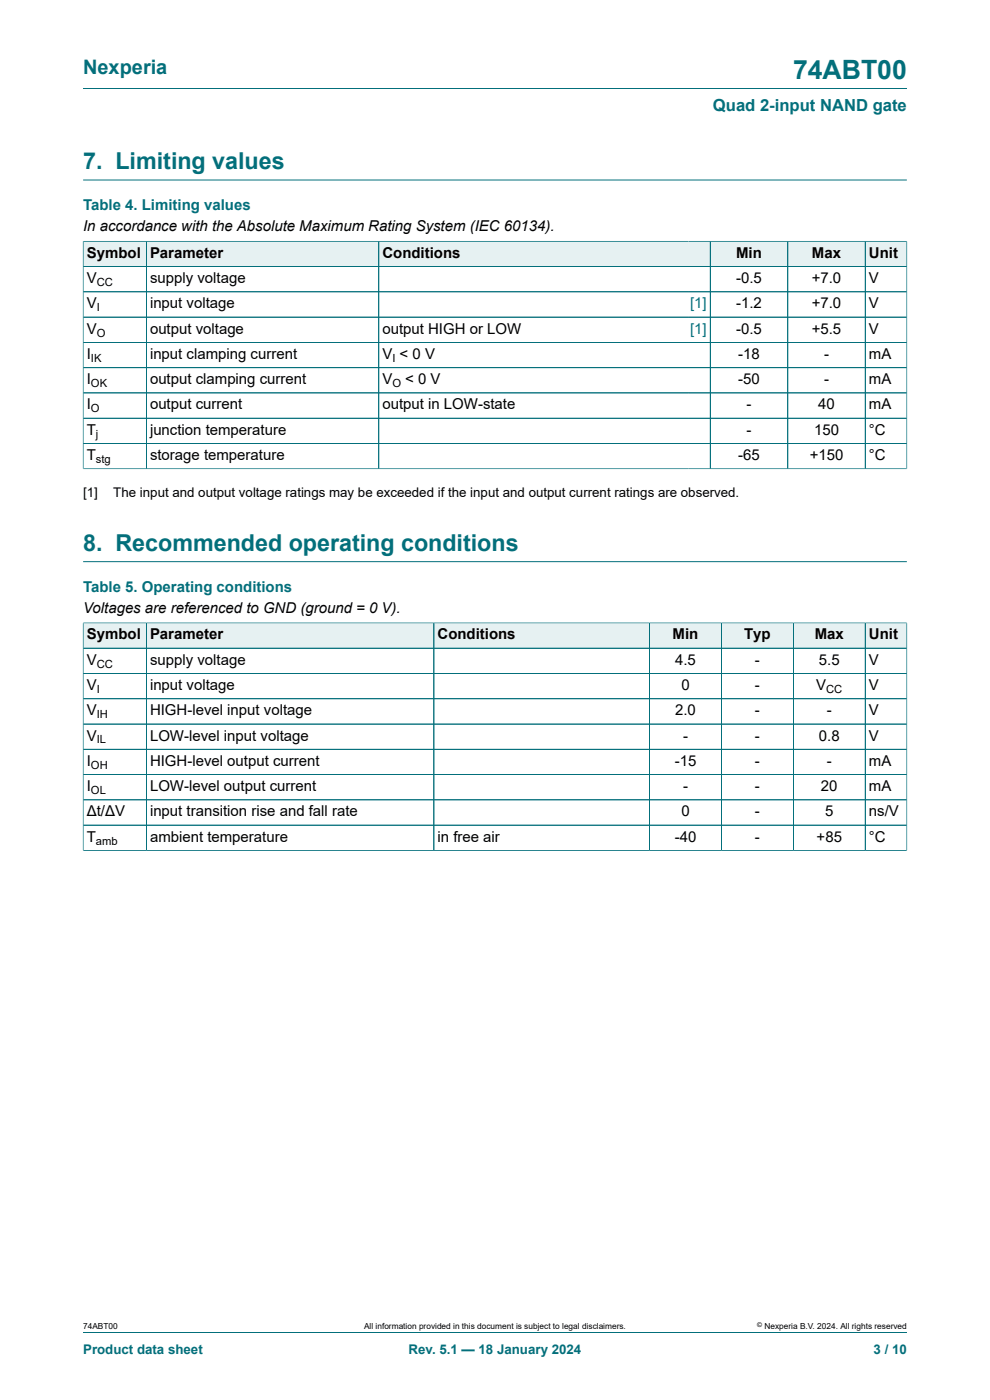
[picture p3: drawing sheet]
<svg xmlns="http://www.w3.org/2000/svg" width="210mm" height="297mm" viewBox="0 0 210 297" stroke-linecap="round" stroke-linejoin="round" font-family="sans-serif">
<defs><g id="words">
<text font-size="5.6" fill="#036f7b" x="168.2" y="16.8">74ABT00</text>
<g font-size="4.9" fill="#036f7b">
<text x="17.6" y="35.9">7. Limiting values</text>
<text x="17.6" y="116.8">8. Recommended operating conditions</text>
</g>
<text font-size="4.2" fill="#036f7b" x="17.6" y="15.6">Nexperia</text>
<text font-size="3.5" fill="#036f7b" x="151.2" y="23.7">Quad 2-input NAND gate</text>
<g font-size="3.2" fill="#036f7b">
<text x="17.6" y="44.5">Table 4. Limiting values</text>
<text x="17.6" y="125.5">Table 5. Operating conditions</text>
</g>
<g font-size="3.2">
<text x="17.6" y="49.1">In accordance with the Absolute Maximum Rating System (IEC 60134).</text>
<text x="18.4" y="54.7">Symbol</text>
<text x="31.8" y="54.7">Parameter</text>
<text x="81.1" y="54.7">Conditions</text>
<text x="156.2" y="54.7">Min</text>
<text x="172.2" y="54.7">Max</text>
<text x="184.3" y="54.7">Unit</text>
<text x="18.4" y="60.1">V</text>
<text x="18.4" y="65.4">V</text>
<text x="31.8" y="60.1">supply voltage</text>
<text x="31.8" y="65.4">input voltage</text>
<text x="156.2" y="60.1">-0.5</text>
<text x="156.2" y="65.4">-1.2</text>
<text x="172.2" y="60.1">+7.0</text>
<text x="172.2" y="65.4">+7.0</text>
<text x="184.3" y="60.1">V</text>
<text x="184.3" y="65.4">V</text>
<text x="18.4" y="70.8">V</text>
<text x="31.8" y="70.8">output voltage</text>
<text x="81.1" y="70.8">output HIGH or LOW</text>
<text x="156.2" y="70.8">-0.5</text>
<text x="172.2" y="70.8">+5.5</text>
<text x="184.3" y="70.8">V</text>
<text x="18.4" y="76.1">I</text>
<text x="31.8" y="76.1">input clamping current</text>
<text x="81.1" y="76.1">V &lt; 0 V</text>
<text x="156.6" y="76.1">-18</text>
<text x="174.8" y="76.1">-</text>
<text x="184.3" y="76.1">mA</text>
<text x="18.4" y="81.5">I</text>
<text x="31.8" y="81.5">output clamping current</text>
<text x="81.1" y="81.5">V</text>
<text x="86" y="81.5">&lt; 0 V</text>
<text x="156.6" y="81.5">-50</text>
<text x="174.8" y="81.5">-</text>
<text x="184.3" y="81.5">mA</text>
<text x="18.4" y="86.9">I</text>
<text x="31.8" y="86.9">output current</text>
<text x="81.1" y="86.9">output in LOW-state</text>
<text x="158.4" y="86.9">-</text>
<text x="173.6" y="86.9">40</text>
<text x="184.3" y="86.9">mA</text>
<text x="18.4" y="92.2">T</text>
<text x="31.8" y="92.2">junction temperature</text>
<text x="158.4" y="92.2">-</text>
<text x="172.7" y="92.2">150</text>
<text x="184.3" y="92.2">°C</text>
<text x="18.4" y="97.6">T</text>
<text x="31.8" y="97.6">storage temperature</text>
<text x="156.6" y="97.6">-65</text>
<text x="171.8" y="97.6">+150</text>
<text x="184.3" y="97.6">°C</text>
<text x="17.6" y="130">Voltages are referenced to GND (ground = 0 V).</text>
<text x="18.4" y="135.7">Symbol</text>
<text x="31.8" y="135.7">Parameter</text>
<text x="92.8" y="135.7">Conditions</text>
<text x="142.7" y="135.7">Min</text>
<text x="157.8" y="135.7">Typ</text>
<text x="172.8" y="135.7">Max</text>
<text x="184.3" y="135.7">Unit</text>
<text x="18.4" y="141">V</text>
<text x="31.8" y="141">supply voltage</text>
<text x="143.2" y="141">4.5</text>
<text x="160.1" y="141">-</text>
<text x="173.7" y="141">5.5</text>
<text x="184.3" y="141">V</text>
<text x="18.4" y="146.4">V</text>
<text x="31.8" y="146.4">input voltage</text>
<text x="144.5" y="146.4">0</text>
<text x="160.1" y="146.4">-</text>
<text x="173.1" y="146.4">V</text>
<text x="184.3" y="146.4">V</text>
<text x="18.4" y="151.7">V</text>
<text x="31.8" y="151.7">HIGH-level input voltage</text>
<text x="143.2" y="151.7">2.0</text>
<text x="160.1" y="151.7">-</text>
<text x="175.4" y="151.7">-</text>
<text x="184.3" y="151.7">V</text>
<text x="18.4" y="157.1">V</text>
<text x="31.8" y="157.1">LOW-level input voltage</text>
<text x="144.9" y="157.1">-</text>
<text x="160.1" y="157.1">-</text>
<text x="173.7" y="157.1">0.8</text>
<text x="184.3" y="157.1">V</text>
<text x="18.4" y="162.5">I</text>
<text x="18.4" y="167.8">I</text>
<text x="31.8" y="162.5">HIGH-level output current</text>
<text x="31.8" y="167.8">LOW-level output current</text>
<text x="143.1" y="162.5">-15</text>
<text x="144.9" y="167.8">-</text>
<text x="160.1" y="162.5">-</text>
<text x="160.1" y="167.8">-</text>
<text x="174.1" y="167.8">20</text>
<text x="175.4" y="162.5">-</text>
<text x="184.3" y="162.5">mA</text>
<text x="184.3" y="167.8">mA</text>
<text x="18.4" y="173.2">Δt/ΔV</text>
<text x="31.8" y="173.2">input transition rise and fall rate</text>
<text x="144.5" y="173.2">0</text>
<text x="160.1" y="173.2">-</text>
<text x="175" y="173.2">5</text>
<text x="184.3" y="173.2">ns/V</text>
<text x="18.4" y="178.6">T</text>
<text x="31.8" y="178.6">ambient temperature</text>
<text x="92.8" y="178.6">in free air</text>
<text x="143.1" y="178.6">-40</text>
<text x="160.1" y="178.6">-</text>
<text x="173.2" y="178.6">+85</text>
<text x="184.3" y="178.6">°C</text>
</g>
<g font-size="3.2" fill="#00f">
<text x="146.4" y="65.4">[1]</text>
<text x="146.4" y="70.8">[1]</text>
</g>
<g font-size="2.8">
<text x="17.6" y="105.4">[1]</text>
<text x="24" y="105.4">The input and output voltage ratings may be exceeded if the input and output current ratings are observed.</text>
</g>
<g font-size="2.8" fill="#036f7b">
<text x="17.6" y="287.2">Product data sheet</text>
<text x="86.7" y="287.2">Rev. 5.1 — 18 January 2024</text>
<text x="185.3" y="287.2">3 / 10</text>
</g>
<g font-size="2.4">
<text x="20.5" y="60.7">CC</text>
<text x="20.5" y="66">I</text>
<text x="20.5" y="71.4">O</text>
<text x="19.3" y="76.8">IK</text>
<text x="83.2" y="76.8">I</text>
<text x="19.3" y="82.1">OK</text>
<text x="83.2" y="82.1">O</text>
<text x="19.3" y="87.5">O</text>
<text x="20.4" y="92.8">j</text>
<text x="20.4" y="98.2">stg</text>
<text x="20.5" y="141.6">CC</text>
<text x="20.5" y="147">I</text>
<text x="175.3" y="147">CC</text>
<text x="20.5" y="152.4">IH</text>
<text x="20.5" y="157.7">IL</text>
<text x="19.3" y="163.1">OH</text>
<text x="19.3" y="168.4">OL</text>
<text x="20.4" y="179.2">amb</text>
</g>
<g font-size="1.8">
<text x="17.6" y="282">74ABT00</text>
<text x="77.2" y="282">All information provided in this document is subject to legal disclaimers.</text>
<text x="162.2" y="282">Nexperia B.V. 2024. All rights reserved</text>
</g>
<text font-size="1.4" x="160.6" y="281.6">©</text>
</g></defs>
<path d="M17.6 18.8h174.8M17.6 38.2h174.8" fill="none" stroke="#036f7b" stroke-width=".21"/>
<path d="M17.7 51.3h13.3v5.2h-13.3z" fill="#e6f1f2"/>
<path d="M17.6 51.1v5.5h13.4v-5.4h-13.4" fill="none" stroke="#036f7b" stroke-width=".21"/>
<path d="M31.1 51.3h49.2v5.2h-49.2z" fill="#e6f1f2"/>
<path d="M31 51.2h49.3v5.4h-49.3z" fill="none" stroke="#036f7b" stroke-width=".21"/>
<path d="M80.4 51.3h65.7v5.2h-65.7z" fill="#e6f1f2"/>
<path d="M146.1 51.2h-65.8v5.4h65.8" fill="none" stroke="#036f7b" stroke-width=".21"/>
<path d="M146.1 51.3h4.5v5.2h-4.5z" fill="#e6f1f2"/>
<path d="M146.1 51.2h4.6v5.4h-4.6" fill="none" stroke="#036f7b" stroke-width=".21"/>
<path d="M150.7 51.3h16.3v5.2h-16.3z" fill="#e6f1f2"/>
<path d="M150.7 51.2h16.4v5.4h-16.4z" fill="none" stroke="#036f7b" stroke-width=".21"/>
<path d="M167.2 51.3h16.3v5.2h-16.3z" fill="#e6f1f2"/>
<path d="M167.1 51.2h16.4v5.4h-16.4z" fill="none" stroke="#036f7b" stroke-width=".21"/>
<path d="M183.6 51.3h8.7v5.2h-8.7z" fill="#e6f1f2"/>
<g fill="none" stroke="#036f7b" stroke-width=".21">
<path d="M17.6 56.6h174.8M17.6 51.3v48.2M17.7 51.2h174.7M31 51.3v48.1M80.3 51.3v48.1M150.7 51.3v48.1M167.1 51.3v48.1M183.5 51.2v48.2M192.4 51.1v48.4M17.6 61.9h174.8M17.6 67.3h174.8M17.6 72.6h174.8"/>
<path d="M17.6 78h174.8M17.6 99.4h174.8M17.6 88.7h174.8M17.6 94.1h174.8M192.4 83.4h-174.8M17.6 119.2h174.8"/>
</g>
<path d="M17.7 132.2h13.3v5.2h-13.3z" fill="#e6f1f2"/>
<path d="M17.6 132.1v5.4h13.4v-5.3h-13.4" fill="none" stroke="#036f7b" stroke-width=".21"/>
<path d="M31.1 132.2h60.9v5.2h-60.9z" fill="#e6f1f2"/>
<path d="M31 132.2h61v5.3h-61z" fill="none" stroke="#036f7b" stroke-width=".21"/>
<path d="M92.1 132.2h45.6v5.2h-45.6z" fill="#e6f1f2"/>
<path d="M92 132.2h45.8v5.3h-45.8z" fill="none" stroke="#036f7b" stroke-width=".21"/>
<path d="M137.9 132.2h15.1v5.2h-15.1z" fill="#e6f1f2"/>
<path d="M137.8 132.2h15.2v5.3h-15.2z" fill="none" stroke="#036f7b" stroke-width=".21"/>
<path d="M153.1 132.2h15.1v5.2h-15.1z" fill="#e6f1f2"/>
<path d="M153 132.2h15.3v5.3h-15.3z" fill="none" stroke="#036f7b" stroke-width=".21"/>
<path d="M168.4 132.2h15.1v5.2h-15.1z" fill="#e6f1f2"/>
<path d="M168.3 132.2h15.2v5.3h-15.2z" fill="none" stroke="#036f7b" stroke-width=".21"/>
<path d="M183.6 132.2h8.7v5.2h-8.7z" fill="#e6f1f2"/>
<g fill="none" stroke="#036f7b" stroke-width=".21">
<path d="M17.6 132.2v48.3M17.7 132.2h174.7M31 132.2v48.2M92 132.2v48.2M137.8 132.2v48.2M153 132.2v48.2M168.3 132.2v48.2M183.5 132.2v48.2M192.4 132.1v48.4M192.4 137.5h-174.8M17.6 142.9h174.8M17.6 159h174.8"/>
<path d="M192.4 148.2h-174.8M192.4 153.6h-174.8M17.6 169.7h174.8M192.4 164.3h-174.8M192.4 175h-174.8M17.6 180.4h174.8M17.6 282.6h174.8"/>
</g>
<use href="#words"/>
</svg>
